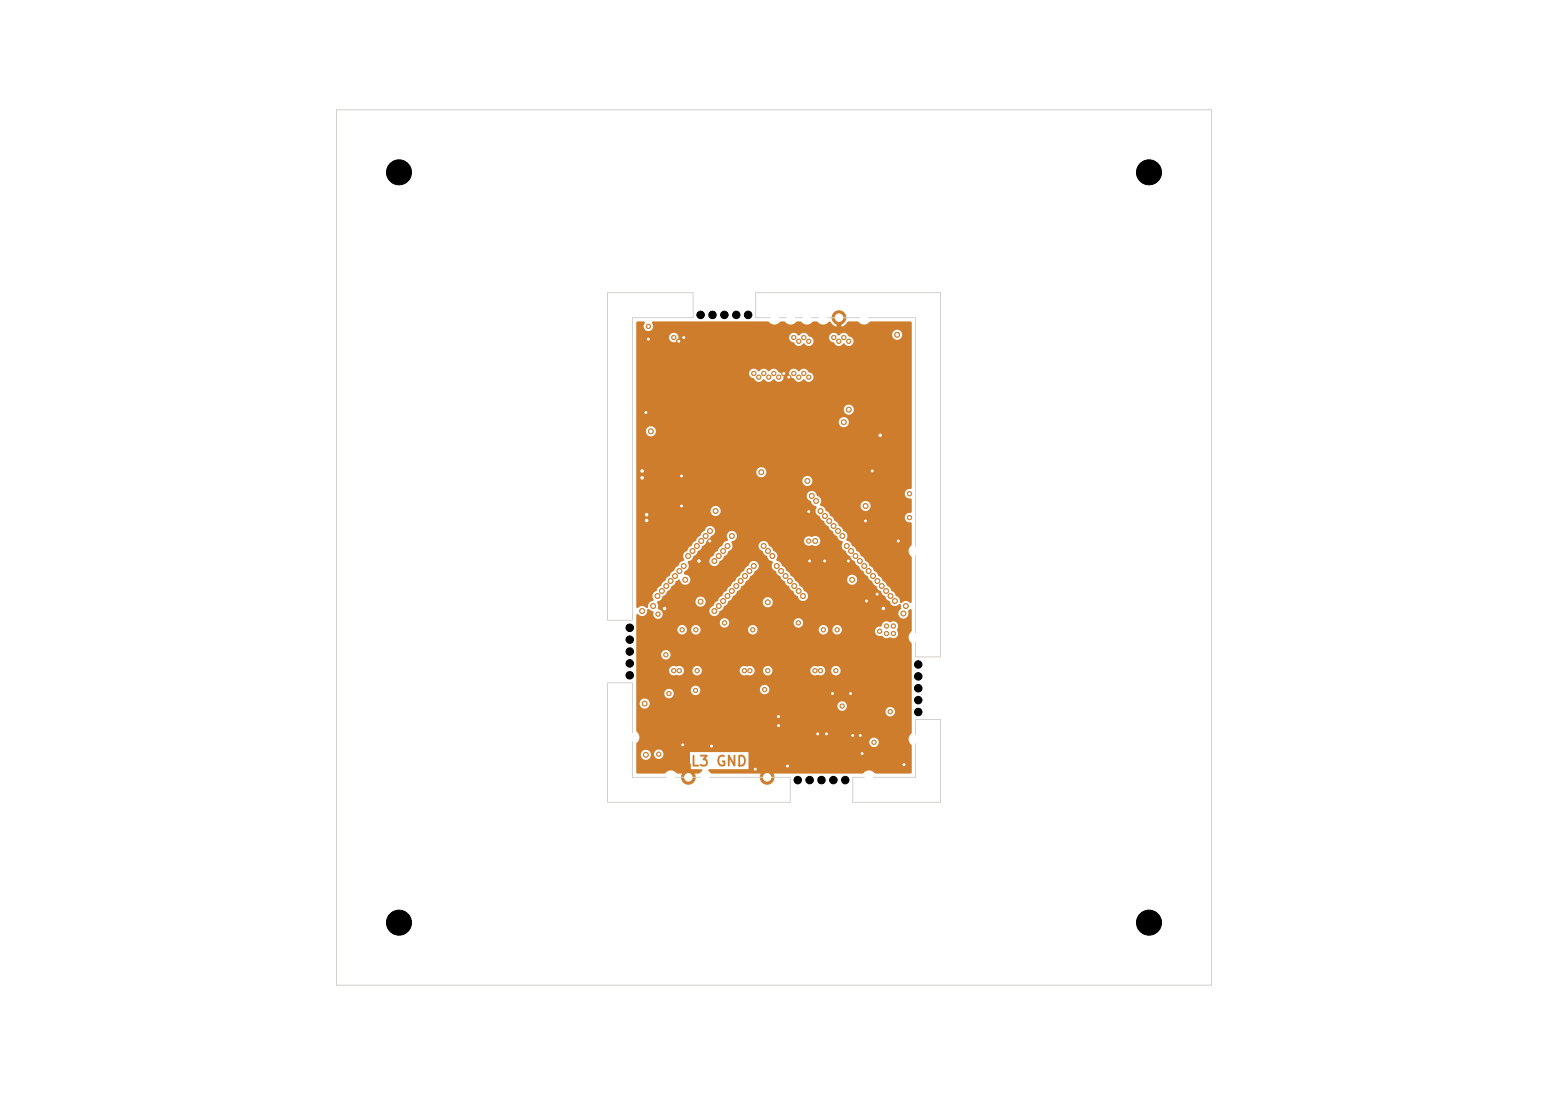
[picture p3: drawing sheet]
<svg xmlns="http://www.w3.org/2000/svg" width="297mm" height="210mm" viewBox="0 0 297 210" stroke-linecap="round" stroke-linejoin="round" font-family="sans-serif">
<defs><g id="words">
<text font-size="1.9" fill="#ce7d2c" x="132.4" y="147.4">L3 GND</text>
</g></defs>
<g fill="#ce7d2c" stroke="#ce7d2c" stroke-width=".19">
<circle cx="132.1" cy="149.1" r="1.32"/>
<circle cx="147.2" cy="149.1" r="1.32"/>
<circle cx="161" cy="60.9" r="1.32"/>
<circle cx="146.7" cy="132.2" r=".42"/>
<circle cx="126.4" cy="144.6" r=".42"/>
<circle cx="129.3" cy="64.7" r=".42"/>
<circle cx="131.2" cy="64.7" r=".42"/>
<circle cx="165.4" cy="144.5" r=".42"/>
<circle cx="155.2" cy="98.1" r=".42"/>
<circle cx="150.4" cy="71.6" r=".42"/>
<circle cx="155.3" cy="107.6" r=".42"/>
<circle cx="136.5" cy="143.1" r=".42"/>
<circle cx="149.4" cy="137.4" r=".42"/>
<circle cx="158.2" cy="107.6" r=".42"/>
<circle cx="159.7" cy="133" r=".42"/>
<circle cx="166.2" cy="115.3" r=".42"/>
<circle cx="151.3" cy="72.3" r=".42"/>
<circle cx="165" cy="141.1" r=".42"/>
<circle cx="163.2" cy="133" r=".42"/>
<circle cx="144.9" cy="147.5" r=".42"/>
<circle cx="149.4" cy="139.2" r=".42"/>
<circle cx="173.4" cy="146.6" r=".42"/>
<circle cx="156.9" cy="140.8" r=".42"/>
<circle cx="130.2" cy="65.5" r=".42"/>
<circle cx="162.8" cy="107.6" r=".42"/>
<circle cx="158.6" cy="140.8" r=".42"/>
<circle cx="168.3" cy="113.9" r=".42"/>
<circle cx="163.6" cy="141.1" r=".42"/>
<circle cx="123.9" cy="79.1" r=".42"/>
<circle cx="151.1" cy="146.9" r=".42"/>
<circle cx="131" cy="142.8" r=".42"/>
<circle cx="169.5" cy="116.7" r=".48"/>
<circle cx="124.1" cy="99.8" r=".48"/>
<circle cx="124.1" cy="98.7" r=".48"/>
<circle cx="172.3" cy="103.8" r=".42"/>
<circle cx="127.5" cy="116.7" r=".48"/>
<circle cx="130.8" cy="97" r=".42"/>
<circle cx="168.9" cy="83.5" r=".48"/>
<circle cx="124.4" cy="65" r=".42"/>
<circle cx="166.1" cy="99.9" r=".42"/>
<circle cx="123.2" cy="90.3" r=".48"/>
<circle cx="123.2" cy="91.6" r=".48"/>
<circle cx="136.2" cy="103.8" r=".42"/>
<circle cx="130.8" cy="91.3" r=".42"/>
<circle cx="167.4" cy="90.3" r=".42"/>
<circle cx="134.1" cy="107.6" r=".48"/>
<circle cx="124.9" cy="82.7" r=".48"/>
<circle cx="144.6" cy="71.6" r=".42"/>
<circle cx="155.2" cy="103.8" r=".42"/>
<circle cx="145.6" cy="72.3" r=".42"/>
<circle cx="146.5" cy="71.6" r=".42"/>
<circle cx="129.3" cy="128.6" r=".42"/>
<circle cx="147.5" cy="72.3" r=".42"/>
<circle cx="130.3" cy="128.6" r=".42"/>
<circle cx="160.4" cy="128.6" r=".42"/>
<circle cx="139" cy="119.5" r=".42"/>
<circle cx="144.4" cy="120.8" r=".42"/>
<circle cx="174.5" cy="99.3" r=".42"/>
<circle cx="168.8" cy="121.1" r=".42"/>
<circle cx="133.5" cy="120.8" r=".42"/>
<circle cx="130.9" cy="120.8" r=".42"/>
<circle cx="148.5" cy="71.6" r=".42"/>
<circle cx="147.3" cy="128.6" r=".42"/>
<circle cx="167.7" cy="142.4" r=".42"/>
<circle cx="174.5" cy="94.7" r=".42"/>
<circle cx="158" cy="120.8" r=".42"/>
<circle cx="153.2" cy="119.5" r=".42"/>
<circle cx="160.6" cy="120.8" r=".42"/>
<circle cx="133.8" cy="128.6" r=".42"/>
<circle cx="149.4" cy="72.3" r=".42"/>
<circle cx="134.4" cy="115.4" r=".48"/>
<circle cx="166.1" cy="97" r=".48"/>
<circle cx="123.9" cy="144.8" r=".48"/>
<circle cx="123.7" cy="134.9" r=".48"/>
<circle cx="163.5" cy="111.2" r=".48"/>
<circle cx="146.1" cy="90.6" r=".48"/>
<circle cx="172.1" cy="64.2" r=".48"/>
<circle cx="147.3" cy="115.5" r=".48"/>
<circle cx="137.3" cy="98" r=".48"/>
<circle cx="173.3" cy="117.7" r=".48"/>
<circle cx="131.5" cy="111.2" r=".48"/>
<circle cx="152.3" cy="64.7" r=".42"/>
<circle cx="143.9" cy="128.6" r=".42"/>
<circle cx="152.3" cy="71.6" r=".42"/>
<circle cx="142.8" cy="128.6" r=".42"/>
<circle cx="153.3" cy="65.5" r=".42"/>
<circle cx="170.9" cy="114.3" r=".48"/>
<circle cx="157.4" cy="128.6" r=".42"/>
<circle cx="156.4" cy="128.6" r=".42"/>
<circle cx="153.3" cy="72.3" r=".42"/>
<circle cx="154.2" cy="64.7" r=".42"/>
<circle cx="171.7" cy="115.3" r=".48"/>
<circle cx="154.2" cy="71.6" r=".42"/>
<circle cx="155.2" cy="65.5" r=".42"/>
<circle cx="173.8" cy="116.2" r=".48"/>
<circle cx="155.2" cy="72.3" r=".42"/>
<circle cx="124.4" cy="62.6" r=".42"/>
<circle cx="160" cy="64.7" r=".42"/>
<circle cx="149.9" cy="109.5" r=".48"/>
<circle cx="160.9" cy="65.5" r=".42"/>
<circle cx="150.7" cy="110.5" r=".48"/>
<circle cx="161.9" cy="64.7" r=".42"/>
<circle cx="161.9" cy="81" r=".48"/>
<circle cx="162.9" cy="65.5" r=".42"/>
<circle cx="151.5" cy="111.4" r=".48"/>
<circle cx="162.9" cy="78.6" r=".48"/>
<circle cx="154.9" cy="92.2" r=".48"/>
<circle cx="155.7" cy="95.1" r=".48"/>
<circle cx="156.6" cy="96.1" r=".48"/>
<circle cx="157.4" cy="98" r=".48"/>
<circle cx="158.3" cy="99" r=".48"/>
<circle cx="159.1" cy="99.9" r=".48"/>
<circle cx="159.9" cy="100.9" r=".48"/>
<circle cx="160.8" cy="101.8" r=".48"/>
<circle cx="161.6" cy="102.8" r=".48"/>
<circle cx="156.4" cy="103.8" r=".48"/>
<circle cx="162.5" cy="104.7" r=".48"/>
<circle cx="146.5" cy="104.7" r=".48"/>
<circle cx="163.3" cy="105.7" r=".48"/>
<circle cx="147.3" cy="105.7" r=".48"/>
<circle cx="164.1" cy="106.6" r=".48"/>
<circle cx="148.2" cy="106.6" r=".48"/>
<circle cx="165" cy="107.6" r=".48"/>
<circle cx="165.8" cy="108.6" r=".48"/>
<circle cx="149" cy="108.6" r=".48"/>
<circle cx="166.7" cy="109.5" r=".48"/>
<circle cx="167.5" cy="110.5" r=".48"/>
<circle cx="168.3" cy="111.4" r=".48"/>
<circle cx="169.2" cy="112.4" r=".48"/>
<circle cx="152.4" cy="112.4" r=".48"/>
<circle cx="170" cy="113.3" r=".48"/>
<circle cx="153.2" cy="113.3" r=".48"/>
<circle cx="154.1" cy="114.3" r=".48"/>
<circle cx="170.1" cy="121.5" r=".42"/>
<circle cx="171.4" cy="120.1" r=".42"/>
<circle cx="171.4" cy="121.5" r=".42"/>
<circle cx="170.1" cy="120.1" r=".42"/>
<circle cx="133.5" cy="132.4" r=".42"/>
<circle cx="127.8" cy="125.6" r=".42"/>
<circle cx="128.4" cy="133" r=".42"/>
<circle cx="161.6" cy="135.4" r=".42"/>
<circle cx="126.2" cy="117.8" r=".42"/>
<circle cx="136.2" cy="101.8" r=".48"/>
<circle cx="140.4" cy="102.8" r=".48"/>
<circle cx="135.4" cy="102.8" r=".48"/>
<circle cx="134.5" cy="103.8" r=".48"/>
<circle cx="139.6" cy="104.7" r=".48"/>
<circle cx="133.7" cy="104.7" r=".48"/>
<circle cx="138.7" cy="105.7" r=".48"/>
<circle cx="132.9" cy="105.7" r=".48"/>
<circle cx="137.9" cy="106.6" r=".48"/>
<circle cx="132" cy="106.6" r=".48"/>
<circle cx="137.1" cy="107.6" r=".48"/>
<circle cx="144.6" cy="108.6" r=".48"/>
<circle cx="131.2" cy="108.6" r=".48"/>
<circle cx="143.8" cy="109.5" r=".48"/>
<circle cx="130.3" cy="109.5" r=".48"/>
<circle cx="142.9" cy="110.5" r=".48"/>
<circle cx="129.5" cy="110.5" r=".48"/>
<circle cx="142.1" cy="111.4" r=".48"/>
<circle cx="128.7" cy="111.4" r=".48"/>
<circle cx="141.3" cy="112.4" r=".48"/>
<circle cx="127.8" cy="112.4" r=".48"/>
<circle cx="140.4" cy="113.3" r=".48"/>
<circle cx="127" cy="113.3" r=".48"/>
<circle cx="139.6" cy="114.3" r=".48"/>
<circle cx="126.1" cy="114.3" r=".48"/>
<circle cx="138.7" cy="115.3" r=".48"/>
<circle cx="137.9" cy="116.2" r=".48"/>
<circle cx="125.3" cy="116.2" r=".48"/>
<circle cx="137.1" cy="117.2" r=".48"/>
<circle cx="123.2" cy="117.2" r=".48"/>
<circle cx="170.8" cy="136.5" r=".42"/>
</g>
<path d="M161 60.9v2.4M132.1 146.7v2.4M147.2 146.7v2.4" fill="none" stroke="#ce7d2c" stroke-width=".96"/>
<path d="M122.1 61.7l1.4-.1 .2 .4a.91 .91 0 0 0 0 1.2 .91 .91 0 0 0 1.3 .1 .91 .91 0 0 0 .1-1.3v-.2l.2-.2 22.2 .1a1.34 1.34 0 0 0 2.1 0h1a1.33 1.33 0 0 0 2.2 0h1a1.33 1.33 0 0 0 2.1 0h1a1.33 1.33 0 0 0 2.1 0l.4 .1a1.81 1.81 0 0 0 3.2 0l.2-.2 1.9 .1a1.33 1.33 0 0 0 2.1 0l7.9-.1 .2 .2v31.8l-.1 .2a.94 .94 0 0 0-1.2 .9 .94 .94 0 0 0 1.2 .9l.1 .2v2.3l-.3 .3a.92 .92 0 0 0-1 1 .92 .92 0 0 0 1.2 .8l.1 .2v4.2a1.34 1.34 0 0 0 0 2.1v8.7l-.1 .2h-.3a1.03 1.03 0 0 0-1.6 .1l-.2-.1v-.2a1.34 1.34 0 0 0-.9-1.2l-.2-.5-.6-.4a1.4 1.4 0 0 0-.9-1 1.46 1.46 0 0 0-.8-1l-.2-.5-.6-.4a1.4 1.4 0 0 0-.9-1l-.2-.5-.6-.4a1.4 1.4 0 0 0-.9-1 1.46 1.46 0 0 0-.8-1l-.2-.5-.6-.5a1.46 1.46 0 0 0-.9-.9 1.64 1.64 0 0 0-1-1 1.21 1.21 0 0 0-.7-1.9l-.2-.5-.6-.4a1.55 1.55 0 0 0-.8-1l-.2-.5-.6-.4a1.55 1.55 0 0 0-.9-1 1.27 1.27 0 0 0-1-.9l7.7-.1a.97 .97 0 0 0 1.3 1.1 .97 .97 0 0 0 .4-1.6 .97 .97 0 0 0-1.6 .3l-.1 .2h-7.8a1.21 1.21 0 0 0-.6-1.9 .98 .98 0 0 0-1.7-.5 .98 .98 0 0 0 .6 1.6 1.42 1.42 0 0 0 1.1 1.1v.2a1.02 1.02 0 0 0 .6 1.6 1.4 1.4 0 0 0 .8 1 1.45 1.45 0 0 0 .9 1 1.45 1.45 0 0 0 .8 1 1.45 1.45 0 0 0 .9 .9 1.64 1.64 0 0 0 1 1 1.11 1.11 0 0 0 .4 1.7l.2 .1a1.4 1.4 0 0 0 .9 1.1 1.45 1.45 0 0 0 .8 .9l.2 .5 .6 .4a1.55 1.55 0 0 0 .9 1 1.45 1.45 0 0 0 .8 1 1.45 1.45 0 0 0 .9 1 1.45 1.45 0 0 0 .8 .9l.2 .5 .6 .4a1.55 1.55 0 0 0 .9 1 1.45 1.45 0 0 0 .8 1 1.02 1.02 0 0 0 .8 .8 1.02 1.02 0 0 0 1.1-.4l.2 .1v1a1 1 0 0 0-.3 1.3 1 1 0 0 0 1.4 .3 1 1 0 0 0 .3-1.3 .39 .39 0 0 1 .3-.3 .39 .39 0 0 1 .4 .1v4.2a1.34 1.34 0 0 0 0 2.1v17.2a1.8 1.8 0 0 0-.5 1.8l.5 .7v5.3l-.2 .1-6.9-.1a1.34 1.34 0 0 0-2.1 0l-29.1 .1-.5-.4a.26 .26 0 0 1-.2-.2 .26 .26 0 0 1 .2-.3h7.5v-3.3h-11.2v3.3h2.1l.2 .3-.6 .6-4.3-.1a1.34 1.34 0 0 0-2.2 0h-5.4l-.1-3.7h.9v.3a.96 .96 0 0 0 1.1 .8 .96 .96 0 0 0 .7-1.2h.7v.3a.91 .91 0 0 0 1.4 .6 .91 .91 0 0 0 0-1.5 .91 .91 0 0 0-1.4 .6h-.7v-.1a.97 .97 0 0 0-1-.6 .97 .97 0 0 0-.8 .8h-.9v-1.9l.3-.4h44.4a.91 .91 0 0 0 1.2 .9 .91 .91 0 0 0 .4-1.4 .91 .91 0 0 0-1.6 .2v.3h-44.4a1.32 1.32 0 0 0-.2-2l-.1-3.9h47.8v.2a.91 .91 0 0 0 1.4 .7 .91 .91 0 0 0 0-1.6 .91 .91 0 0 0-1.4 .7h-47.8v-1.6h.6v.3a.97 .97 0 0 0 .9 .8 .97 .97 0 0 0 1-.6h36.1v.2a.91 .91 0 0 0 1.4 .7 .91 .91 0 0 0 0-1.6 .91 .91 0 0 0-1.4 .7h-36.1v-.2a.97 .97 0 0 0-.8-1.1 .97 .97 0 0 0-1.1 .8h-.6v-1.9h5.4v.2a.91 .91 0 0 0 1.3 .7 .91 .91 0 0 0 .1-1.5h3.7v.2a.91 .91 0 0 0 1.1 .8 .91 .91 0 0 0 .6-1.2h11.5v.3a.91 .91 0 0 0 1.4 .6 .91 .91 0 0 0 0-1.5 .91 .91 0 0 0-1.4 .6h-11.5a.91 .91 0 0 0-1-.6 .91 .91 0 0 0-.7 .8h-3.7a.92 .92 0 0 0-1.4 .6h-5.4v-4.4h6.3v.2a.95 .95 0 0 0 1.4 .7 .92 .92 0 0 0 1 0 .92 .92 0 0 0 .4-.9h1.7v.2a.91 .91 0 0 0 1 .8 .91 .91 0 0 0 .8-1h7.2v.2a.95 .95 0 0 0 1.5 .7 .92 .92 0 0 0 1 0 .92 .92 0 0 0 .4-.9h1.6v.2a.91 .91 0 0 0 1 .8 .91 .91 0 0 0 .8-1h7.3v.2a.95 .95 0 0 0 1.4 .7 .92 .92 0 0 0 1 0 .92 .92 0 0 0 .4-.9h1.2v.2a.91 .91 0 0 0 1.4 .7 .91 .91 0 0 0 0-1.5 .91 .91 0 0 0-1.4 .6h-1.2v-.2a1.1 1.1 0 0 0-1.5-.5 .91 .91 0 0 0-1.3 .7h-7.3l-.1-.2a.91 .91 0 0 0-.9-.6 .91 .91 0 0 0-.8 .8h-1.6l-.1-.2a1.1 1.1 0 0 0-1.5-.5 .91 .91 0 0 0-1.3 .7h-7.2l-.1-.2a.91 .91 0 0 0-1-.6 .91 .91 0 0 0-.7 .8h-1.7v-.2a1.1 1.1 0 0 0-1.5-.5 .91 .91 0 0 0-1.3 .7h-6.3v-3h4.8v.2a.91 .91 0 0 0 1.3 .6 .91 .91 0 0 0 0-1.5 .91 .91 0 0 0-1.3 .7h-4.8v-4.8h7.9v.2a.91 .91 0 0 0 1 .8 .91 .91 0 0 0 .8-1h.8v.2a.91 .91 0 0 0 1 .8 .91 .91 0 0 0 .8-1h9.1v.2a.91 .91 0 0 0 1 .8 .91 .91 0 0 0 .8-1h11.8v.2a.91 .91 0 0 0 1 .8 .91 .91 0 0 0 .8-1h.8l.1 .4 .5 .5a.9 .9 0 0 0 1.2-.6h6.4v.2a.98 .98 0 0 0 1.3 .7 1.07 1.07 0 0 0 1.6 .3 .93 .93 0 0 0 1.2 0 .93 .93 0 0 0 .1-1.3v-.3a.91 .91 0 0 0-.3-1.4h-.5a.82 .82 0 0 1-1.1 0 .98 .98 0 0 0-1.1 .9l-.2 .1a.91 .91 0 0 0-1 .8l-6.4-.1a.91 .91 0 0 0-.8-1 .91 .91 0 0 0-1 .8h-.8l-.1-.3a.91 .91 0 0 0-.9-.5 .91 .91 0 0 0-.8 .8h-11.8v-.3a.91 .91 0 0 0-1-.5 .91 .91 0 0 0-.8 .8h-9.1v-.3a.91 .91 0 0 0-1-.5 .91 .91 0 0 0-.8 .8h-.8l-.1-.3a.91 .91 0 0 0-.9-.5 .91 .91 0 0 0-.8 .8h-7.9v-1.4h16l.1 .5 .5 .5a.92 .92 0 0 0 1.2-1h12.4v.3a.91 .91 0 0 0 1.4 .6 .91 .91 0 0 0 0-1.5 .91 .91 0 0 0-1.4 .6h-12.4l-.1-.2a.91 .91 0 0 0-.9-.5 .91 .91 0 0 0-.8 .7h-16v-1.3l.1-.2h.3a.96 .96 0 0 0 1.1 .3 .96 .96 0 0 0 .6-1.1l.2-.2 1 .6a.91 .91 0 0 0 .4 1.2 .91 .91 0 0 0 1.2-.3 .91 .91 0 0 0-.2-1.2h9.3v.2a1.01 1.01 0 0 0 1.1 .9 1.01 1.01 0 0 0 .9-1 1.21 1.21 0 0 0 .8-1 1.02 1.02 0 0 0 .8-.8h6.6v.2a.97 .97 0 0 0 1.5 .7 .97 .97 0 0 0 0-1.6 .97 .97 0 0 0-1.5 .7h-6.6l.1-.2a1.15 1.15 0 0 0 .8-.9 1.21 1.21 0 0 0 .9-.9 1.21 1.21 0 0 0 .8-1 1.21 1.21 0 0 0 .8-1 1.21 1.21 0 0 0 .9-.9 1.21 1.21 0 0 0 .8-1 1 1 0 0 0 .8-1.1 1 1 0 0 0-1.1-.8 1 1 0 0 0-.9 1l-.6 .3-.2 .5a1.99 1.99 0 0 0-1 1.1l-.5 .3-.2 .6-.6 .4-.2 .5a1.98 1.98 0 0 0-1 1.1l-.5 .3-.3 .6a1.17 1.17 0 0 0-.8 1l-.6 .3-.2 .6-.6 .4-.2 .5h-9.3l-.6-.3 .1-.7-.3-.6 .3-.2h7.2v.2a.97 .97 0 0 0 1.4 .7 .97 .97 0 0 0 0-1.6 .97 .97 0 0 0-1.4 .7h-7.2l.6-.4 .3-.6a1.21 1.21 0 0 0 .8-.9 1.21 1.21 0 0 0 .9-1 1.21 1.21 0 0 0 .8-1 .6 .6 0 0 1 .8-.1 .98 .98 0 0 0 1.2 .8 .98 .98 0 0 0 .8-1.1 .98 .98 0 0 0-1.2-.8l-.1-.3 .2-.4a1.05 1.05 0 0 0 .5-1.7l.6-.3h3.6v.2a1.01 1.01 0 0 0 1.1 .9 1.01 1.01 0 0 0 .9-1 1.21 1.21 0 0 0 .8-1 1.21 1.21 0 0 0 .9-.9l.5-.4 .2-.7h5a1.21 1.21 0 0 0 .9 1.2 1.45 1.45 0 0 0 .8 1 1.63 1.63 0 0 0 1.1 1 1.21 1.21 0 0 0 .6 1.8 1.45 1.45 0 0 0 .8 1 1.45 1.45 0 0 0 .9 1 1.45 1.45 0 0 0 .8 .9l.2 .5 .6 .4a1.55 1.55 0 0 0 .9 1 .98 .98 0 0 0 1.7 .6 .98 .98 0 0 0-.6-1.7 1.4 1.4 0 0 0-.9-1 1.09 1.09 0 0 0-.7-.9l-.2-.3h10.1v.2a.97 .97 0 0 0 1.5 .7 .97 .97 0 0 0 0-1.6 .97 .97 0 0 0-1.5 .7h-10.1l-.3-.4a.82 .82 0 0 1-.6-.8l-.6-.4a1.55 1.55 0 0 0-.9-1.1 1.64 1.64 0 0 0-1.1-1 1.21 1.21 0 0 0-.6-1.9l-.2-.4-.6-.4a.99 .99 0 0 0-.9-.9 .99 .99 0 0 0-1.1 .8h-5l-.2-.6 .6-.4h13.4a.95 .95 0 0 0 .4 1 .95 .95 0 0 0 1.1-.1 1 1 0 0 0 1.3-.1 1 1 0 0 0 0-1.4 1 1 0 0 0-1.4 0 .93 .93 0 0 0-1.4 .6h-13.4h.1a.99 .99 0 0 0 .1-1.5 .99 .99 0 0 0-1.4 0 .99 .99 0 0 0 0 1.4l-.2 .3a1.07 1.07 0 0 0-1 .9l-.5 .4-.2 .4a1.99 1.99 0 0 0-1 1.2l-.5 .3-.2 .5h-3.6l.3-.3 .3-.6a1.21 1.21 0 0 0 .8-.9 1.21 1.21 0 0 0 .8-1 1.21 1.21 0 0 0 .9-.9 1.21 1.21 0 0 0 .8-1 1 1 0 0 0 .8-1.1 1 1 0 0 0-1.1-.9 1 1 0 0 0-.9 1l-.6 .4-.2 .5a1.99 1.99 0 0 0-1 1.1l-.5 .3-.2 .6-.6 .4-.2 .4a1.17 1.17 0 0 0-.6 1.9l-.2 .2a1.07 1.07 0 0 0-1 1l-.5 .3a1.45 1.45 0 0 1-.9 1l-.2 .4a1.99 1.99 0 0 0-1 1.2l-.4 .3-.3 .6-.6 .4-.2 .4a1.17 1.17 0 0 0-.6 1.9l-.2 .2a.97 .97 0 0 0-.8 1.1l-.3 .3a1.17 1.17 0 0 0-1.8-.1l-.2-.2v-18.5h14.2v.2a.97 .97 0 0 0 1.5 .7 .97 .97 0 0 0 0-1.6 .97 .97 0 0 0-1.5 .7h-14.2v-5.8h31.8v.3a.97 .97 0 0 0 1.5 .7 .97 .97 0 0 0 0-1.7 .97 .97 0 0 0-1.5 .7h-31.8v-1.7h23v.3a.97 .97 0 0 0 1.5 .7 .97 .97 0 0 0 0-1.7 .97 .97 0 0 0-1.5 .7h-23v-7.8h1.8v.2a.97 .97 0 0 0 1.5 .7 .97 .97 0 0 0 0-1.6 .97 .97 0 0 0-1.5 .7h-1.8v-1.8h38.8v.3a.97 .97 0 0 0 1.5 .7 .97 .97 0 0 0 0-1.6 .97 .97 0 0 0-1.5 .6h-38.8v-2.4h39.8v.3a.97 .97 0 0 0 1.5 .7 .97 .97 0 0 0 0-1.6 .97 .97 0 0 0-1.5 .6h-39.8v-6.9h21.6v.2a1.55 1.55 0 0 0 1 1 .94 .94 0 0 0 .9 .5 .94 .94 0 0 0 .8-.5l.3 .1a.95 .95 0 0 0 1.7-.1l.2 .1a.91 .91 0 0 0 1.5 .1 .91 .91 0 0 0-.3-1.4h1.6v.2a1.55 1.55 0 0 0 1 1 .94 .94 0 0 0 .9 .5 .94 .94 0 0 0 .8-.5l.3 .1a.92 .92 0 0 0 1.6-.1 .92 .92 0 0 0-.9-1.3 .98 .98 0 0 0-.8-.7 .98 .98 0 0 0-.9 .5h-.3a.91 .91 0 0 0-1-.5 .91 .91 0 0 0-.7 .8l-2-.1a.98 .98 0 0 0-.9-.7 .98 .98 0 0 0-.9 .5h-.3a.94 .94 0 0 0-1.6 0h-.3a.91 .91 0 0 0-1-.5 .91 .91 0 0 0-.7 .8h-21.6v-6.9h6.3v.3a.91 .91 0 0 0 1 .7 .91 .91 0 0 0 .8-1h21.2v.3a1.55 1.55 0 0 0 1 .9 .94 .94 0 0 0 .9 .6 .94 .94 0 0 0 .8-.5h.3a.91 .91 0 0 0 1.5 .1 .91 .91 0 0 0-.4-1.4h3.6v.3a1.55 1.55 0 0 0 1 .9 .94 .94 0 0 0 .8 .6 .94 .94 0 0 0 .9-.5h.3a.92 .92 0 0 0 1.6 0 .92 .92 0 0 0-.9-1.4l-.3-.4h8.7a.97 .97 0 0 0 1.2 1 .97 .97 0 0 0 .4-1.5 .97 .97 0 0 0-1.6 .2v.3h-8.7l-.3-.2a.98 .98 0 0 0-1.2 .4h-.2a.91 .91 0 0 0-1-.5 .91 .91 0 0 0-.7 .8h-3.6l-.4-.1a.98 .98 0 0 0-.8-.7 .98 .98 0 0 0-.9 .5h-.3a.91 .91 0 0 0-1-.5 .91 .91 0 0 0-.7 .8h-21.2l-.1-.2a.91 .91 0 0 0-.9-.6 .91 .91 0 0 0-.8 .8h-6.3z" fill="#ce7d2c"/>
<path d="M64.6 21.1h167.8v167.8h-167.8zM116.6 56.1h16.4v4.8h-11.6v58.1h-4.8zM145 56.1h35.4v69.9h-4.7v-65.1h-30.7zM116.6 131h4.8v18.1h30.2v4.8h-35zM163.6 149.1h12.1v-11.1h4.7v15.9h-16.8z" fill="none" stroke="#d0d2cd" stroke-width=".19"/>
<g fill="#fff" stroke="#fff" stroke-width=".19">
<circle cx="146.7" cy="132.2" r=".18"/>
<circle cx="126.4" cy="144.6" r=".18"/>
<circle cx="129.3" cy="64.7" r=".18"/>
<circle cx="131.2" cy="64.7" r=".18"/>
<circle cx="165.4" cy="144.5" r=".18"/>
<circle cx="155.2" cy="98.1" r=".18"/>
<circle cx="150.4" cy="71.6" r=".18"/>
<circle cx="155.3" cy="107.6" r=".18"/>
<circle cx="136.5" cy="143.1" r=".18"/>
<circle cx="149.4" cy="137.4" r=".18"/>
<circle cx="158.2" cy="107.6" r=".18"/>
<circle cx="159.7" cy="133" r=".18"/>
<circle cx="166.2" cy="115.3" r=".18"/>
<circle cx="151.3" cy="72.3" r=".18"/>
<circle cx="165" cy="141.1" r=".18"/>
<circle cx="163.2" cy="133" r=".18"/>
<circle cx="144.9" cy="147.5" r=".18"/>
<circle cx="149.4" cy="139.2" r=".18"/>
<circle cx="173.4" cy="146.6" r=".18"/>
<circle cx="156.9" cy="140.8" r=".18"/>
<circle cx="130.2" cy="65.5" r=".18"/>
<circle cx="162.8" cy="107.6" r=".18"/>
<circle cx="158.6" cy="140.8" r=".18"/>
<circle cx="168.3" cy="113.9" r=".18"/>
<circle cx="163.6" cy="141.1" r=".18"/>
<circle cx="123.9" cy="79.1" r=".18"/>
<circle cx="151.1" cy="146.9" r=".18"/>
<circle cx="131" cy="142.8" r=".18"/>
<circle cx="169.5" cy="116.7" r=".24"/>
<circle cx="124.1" cy="99.8" r=".24"/>
<circle cx="124.1" cy="98.7" r=".24"/>
<circle cx="172.3" cy="103.8" r=".18"/>
<circle cx="127.5" cy="116.7" r=".24"/>
<circle cx="130.8" cy="97" r=".18"/>
<circle cx="168.9" cy="83.5" r=".24"/>
<circle cx="124.4" cy="65" r=".18"/>
<circle cx="166.1" cy="99.9" r=".18"/>
<circle cx="123.2" cy="90.3" r=".24"/>
<circle cx="123.2" cy="91.6" r=".24"/>
<circle cx="136.2" cy="103.8" r=".18"/>
<circle cx="130.8" cy="91.3" r=".18"/>
<circle cx="167.4" cy="90.3" r=".18"/>
<circle cx="134.1" cy="107.6" r=".24"/>
<circle cx="124.9" cy="82.7" r=".24"/>
<circle cx="144.6" cy="71.6" r=".18"/>
<circle cx="155.2" cy="103.8" r=".18"/>
<circle cx="145.6" cy="72.3" r=".18"/>
<circle cx="146.5" cy="71.6" r=".18"/>
<circle cx="129.3" cy="128.6" r=".18"/>
<circle cx="147.5" cy="72.3" r=".18"/>
<circle cx="130.3" cy="128.6" r=".18"/>
<circle cx="160.4" cy="128.6" r=".18"/>
<circle cx="139" cy="119.5" r=".18"/>
<circle cx="144.4" cy="120.8" r=".18"/>
<circle cx="174.5" cy="99.3" r=".18"/>
<circle cx="168.8" cy="121.1" r=".18"/>
<circle cx="133.5" cy="120.8" r=".18"/>
<circle cx="130.9" cy="120.8" r=".18"/>
<circle cx="148.5" cy="71.6" r=".18"/>
<circle cx="147.3" cy="128.6" r=".18"/>
<circle cx="167.7" cy="142.4" r=".18"/>
<circle cx="174.5" cy="94.7" r=".18"/>
<circle cx="158" cy="120.8" r=".18"/>
<circle cx="153.2" cy="119.5" r=".18"/>
<circle cx="160.6" cy="120.8" r=".18"/>
<circle cx="133.8" cy="128.6" r=".18"/>
<circle cx="149.4" cy="72.3" r=".18"/>
<circle cx="134.4" cy="115.4" r=".24"/>
<circle cx="166.1" cy="97" r=".24"/>
<circle cx="123.9" cy="144.8" r=".24"/>
<circle cx="123.7" cy="134.9" r=".24"/>
<circle cx="163.5" cy="111.2" r=".24"/>
<circle cx="146.1" cy="90.6" r=".24"/>
<circle cx="172.1" cy="64.2" r=".24"/>
<circle cx="147.3" cy="115.5" r=".24"/>
<circle cx="137.3" cy="98" r=".24"/>
<circle cx="173.3" cy="117.7" r=".24"/>
<circle cx="131.5" cy="111.2" r=".24"/>
<circle cx="152.3" cy="64.7" r=".18"/>
<circle cx="143.9" cy="128.6" r=".18"/>
<circle cx="152.3" cy="71.6" r=".18"/>
<circle cx="142.8" cy="128.6" r=".18"/>
<circle cx="153.3" cy="65.5" r=".18"/>
<circle cx="170.9" cy="114.3" r=".24"/>
<circle cx="157.4" cy="128.6" r=".18"/>
<circle cx="156.4" cy="128.6" r=".18"/>
<circle cx="153.3" cy="72.3" r=".18"/>
<circle cx="154.2" cy="64.7" r=".18"/>
<circle cx="171.7" cy="115.3" r=".24"/>
<circle cx="154.2" cy="71.6" r=".18"/>
<circle cx="155.2" cy="65.5" r=".18"/>
<circle cx="173.8" cy="116.2" r=".24"/>
<circle cx="155.2" cy="72.3" r=".18"/>
<circle cx="124.4" cy="62.6" r=".18"/>
<circle cx="160" cy="64.7" r=".18"/>
<circle cx="149.9" cy="109.5" r=".24"/>
<circle cx="160.9" cy="65.5" r=".18"/>
<circle cx="150.7" cy="110.5" r=".24"/>
<circle cx="161.9" cy="64.7" r=".18"/>
<circle cx="161.9" cy="81" r=".24"/>
<circle cx="162.9" cy="65.5" r=".18"/>
<circle cx="151.5" cy="111.4" r=".24"/>
<circle cx="162.9" cy="78.6" r=".24"/>
<circle cx="154.9" cy="92.2" r=".24"/>
<circle cx="155.7" cy="95.1" r=".24"/>
<circle cx="156.6" cy="96.1" r=".24"/>
<circle cx="157.4" cy="98" r=".24"/>
<circle cx="158.3" cy="99" r=".24"/>
<circle cx="159.1" cy="99.9" r=".24"/>
<circle cx="159.9" cy="100.9" r=".24"/>
<circle cx="160.8" cy="101.8" r=".24"/>
<circle cx="161.6" cy="102.8" r=".24"/>
<circle cx="156.4" cy="103.8" r=".24"/>
<circle cx="162.5" cy="104.7" r=".24"/>
<circle cx="146.5" cy="104.7" r=".24"/>
<circle cx="163.3" cy="105.7" r=".24"/>
<circle cx="147.3" cy="105.7" r=".24"/>
<circle cx="164.1" cy="106.6" r=".24"/>
<circle cx="148.2" cy="106.6" r=".24"/>
<circle cx="165" cy="107.6" r=".24"/>
<circle cx="165.8" cy="108.6" r=".24"/>
<circle cx="149" cy="108.6" r=".24"/>
<circle cx="166.7" cy="109.5" r=".24"/>
<circle cx="167.5" cy="110.5" r=".24"/>
<circle cx="168.3" cy="111.4" r=".24"/>
<circle cx="169.2" cy="112.4" r=".24"/>
<circle cx="152.4" cy="112.4" r=".24"/>
<circle cx="170" cy="113.3" r=".24"/>
<circle cx="153.2" cy="113.3" r=".24"/>
<circle cx="154.1" cy="114.3" r=".24"/>
<circle cx="170.1" cy="121.5" r=".18"/>
<circle cx="171.4" cy="120.1" r=".18"/>
<circle cx="171.4" cy="121.5" r=".18"/>
<circle cx="170.1" cy="120.1" r=".18"/>
<circle cx="133.5" cy="132.4" r=".18"/>
<circle cx="127.8" cy="125.6" r=".18"/>
<circle cx="128.4" cy="133" r=".18"/>
<circle cx="161.6" cy="135.4" r=".18"/>
<circle cx="126.2" cy="117.8" r=".18"/>
<circle cx="136.2" cy="101.8" r=".24"/>
<circle cx="140.4" cy="102.8" r=".24"/>
<circle cx="135.4" cy="102.8" r=".24"/>
<circle cx="134.5" cy="103.8" r=".24"/>
<circle cx="139.6" cy="104.7" r=".24"/>
<circle cx="133.7" cy="104.7" r=".24"/>
<circle cx="138.7" cy="105.7" r=".24"/>
<circle cx="132.9" cy="105.7" r=".24"/>
<circle cx="137.9" cy="106.6" r=".24"/>
<circle cx="132" cy="106.6" r=".24"/>
<circle cx="137.1" cy="107.6" r=".24"/>
<circle cx="144.6" cy="108.6" r=".24"/>
<circle cx="131.2" cy="108.6" r=".24"/>
<circle cx="143.8" cy="109.5" r=".24"/>
<circle cx="130.3" cy="109.5" r=".24"/>
<circle cx="142.9" cy="110.5" r=".24"/>
<circle cx="129.5" cy="110.5" r=".24"/>
<circle cx="142.1" cy="111.4" r=".24"/>
<circle cx="128.7" cy="111.4" r=".24"/>
<circle cx="141.3" cy="112.4" r=".24"/>
<circle cx="127.8" cy="112.4" r=".24"/>
<circle cx="140.4" cy="113.3" r=".24"/>
<circle cx="127" cy="113.3" r=".24"/>
<circle cx="139.6" cy="114.3" r=".24"/>
<circle cx="126.1" cy="114.3" r=".24"/>
<circle cx="138.7" cy="115.3" r=".24"/>
<circle cx="137.9" cy="116.2" r=".24"/>
<circle cx="125.3" cy="116.2" r=".24"/>
<circle cx="137.1" cy="117.2" r=".24"/>
<circle cx="123.2" cy="117.2" r=".24"/>
<circle cx="170.8" cy="136.5" r=".18"/>
<circle cx="121.4" cy="141.4" r=".72"/>
<circle cx="128.7" cy="149.1" r=".72"/>
<circle cx="165.8" cy="60.9" r=".72"/>
<circle cx="157.9" cy="60.9" r=".72"/>
<circle cx="151.7" cy="60.9" r=".72"/>
<circle cx="132.1" cy="149.1" r=".72"/>
<circle cx="154.8" cy="60.9" r=".72"/>
<circle cx="175.7" cy="105.7" r=".72"/>
<circle cx="147.2" cy="149.1" r=".72"/>
<circle cx="135.3" cy="149.1" r=".72"/>
<circle cx="148.6" cy="60.9" r=".72"/>
<circle cx="161" cy="60.9" r=".72"/>
<circle cx="175.7" cy="141.8" r=".72"/>
<circle cx="175.7" cy="122.2" r=".72"/>
<circle cx="166.7" cy="149.1" r=".72"/>
</g>
<g fill="#000" stroke="#000" stroke-width=".19">
<circle cx="76.5" cy="33.1" r="2.4"/>
<circle cx="220.5" cy="33.1" r="2.4"/>
<circle cx="134.4" cy="60.4" r=".72"/>
<circle cx="136.7" cy="60.4" r=".72"/>
<circle cx="139" cy="60.4" r=".72"/>
<circle cx="141.3" cy="60.4" r=".72"/>
<circle cx="143.5" cy="60.4" r=".72"/>
<circle cx="120.8" cy="129.5" r=".72"/>
<circle cx="120.8" cy="125" r=".72"/>
<circle cx="120.8" cy="122.7" r=".72"/>
<circle cx="120.8" cy="127.2" r=".72"/>
<circle cx="120.8" cy="120.4" r=".72"/>
<circle cx="176.2" cy="127.4" r=".72"/>
<circle cx="176.2" cy="136.6" r=".72"/>
<circle cx="176.2" cy="134.3" r=".72"/>
<circle cx="176.2" cy="132" r=".72"/>
<circle cx="176.2" cy="129.7" r=".72"/>
<circle cx="153.1" cy="149.6" r=".72"/>
<circle cx="155.3" cy="149.6" r=".72"/>
<circle cx="157.6" cy="149.6" r=".72"/>
<circle cx="159.9" cy="149.6" r=".72"/>
<circle cx="162.2" cy="149.6" r=".72"/>
<circle cx="76.5" cy="177" r="2.4"/>
<circle cx="220.5" cy="177" r="2.4"/>
</g>
<use href="#words"/>
</svg>
